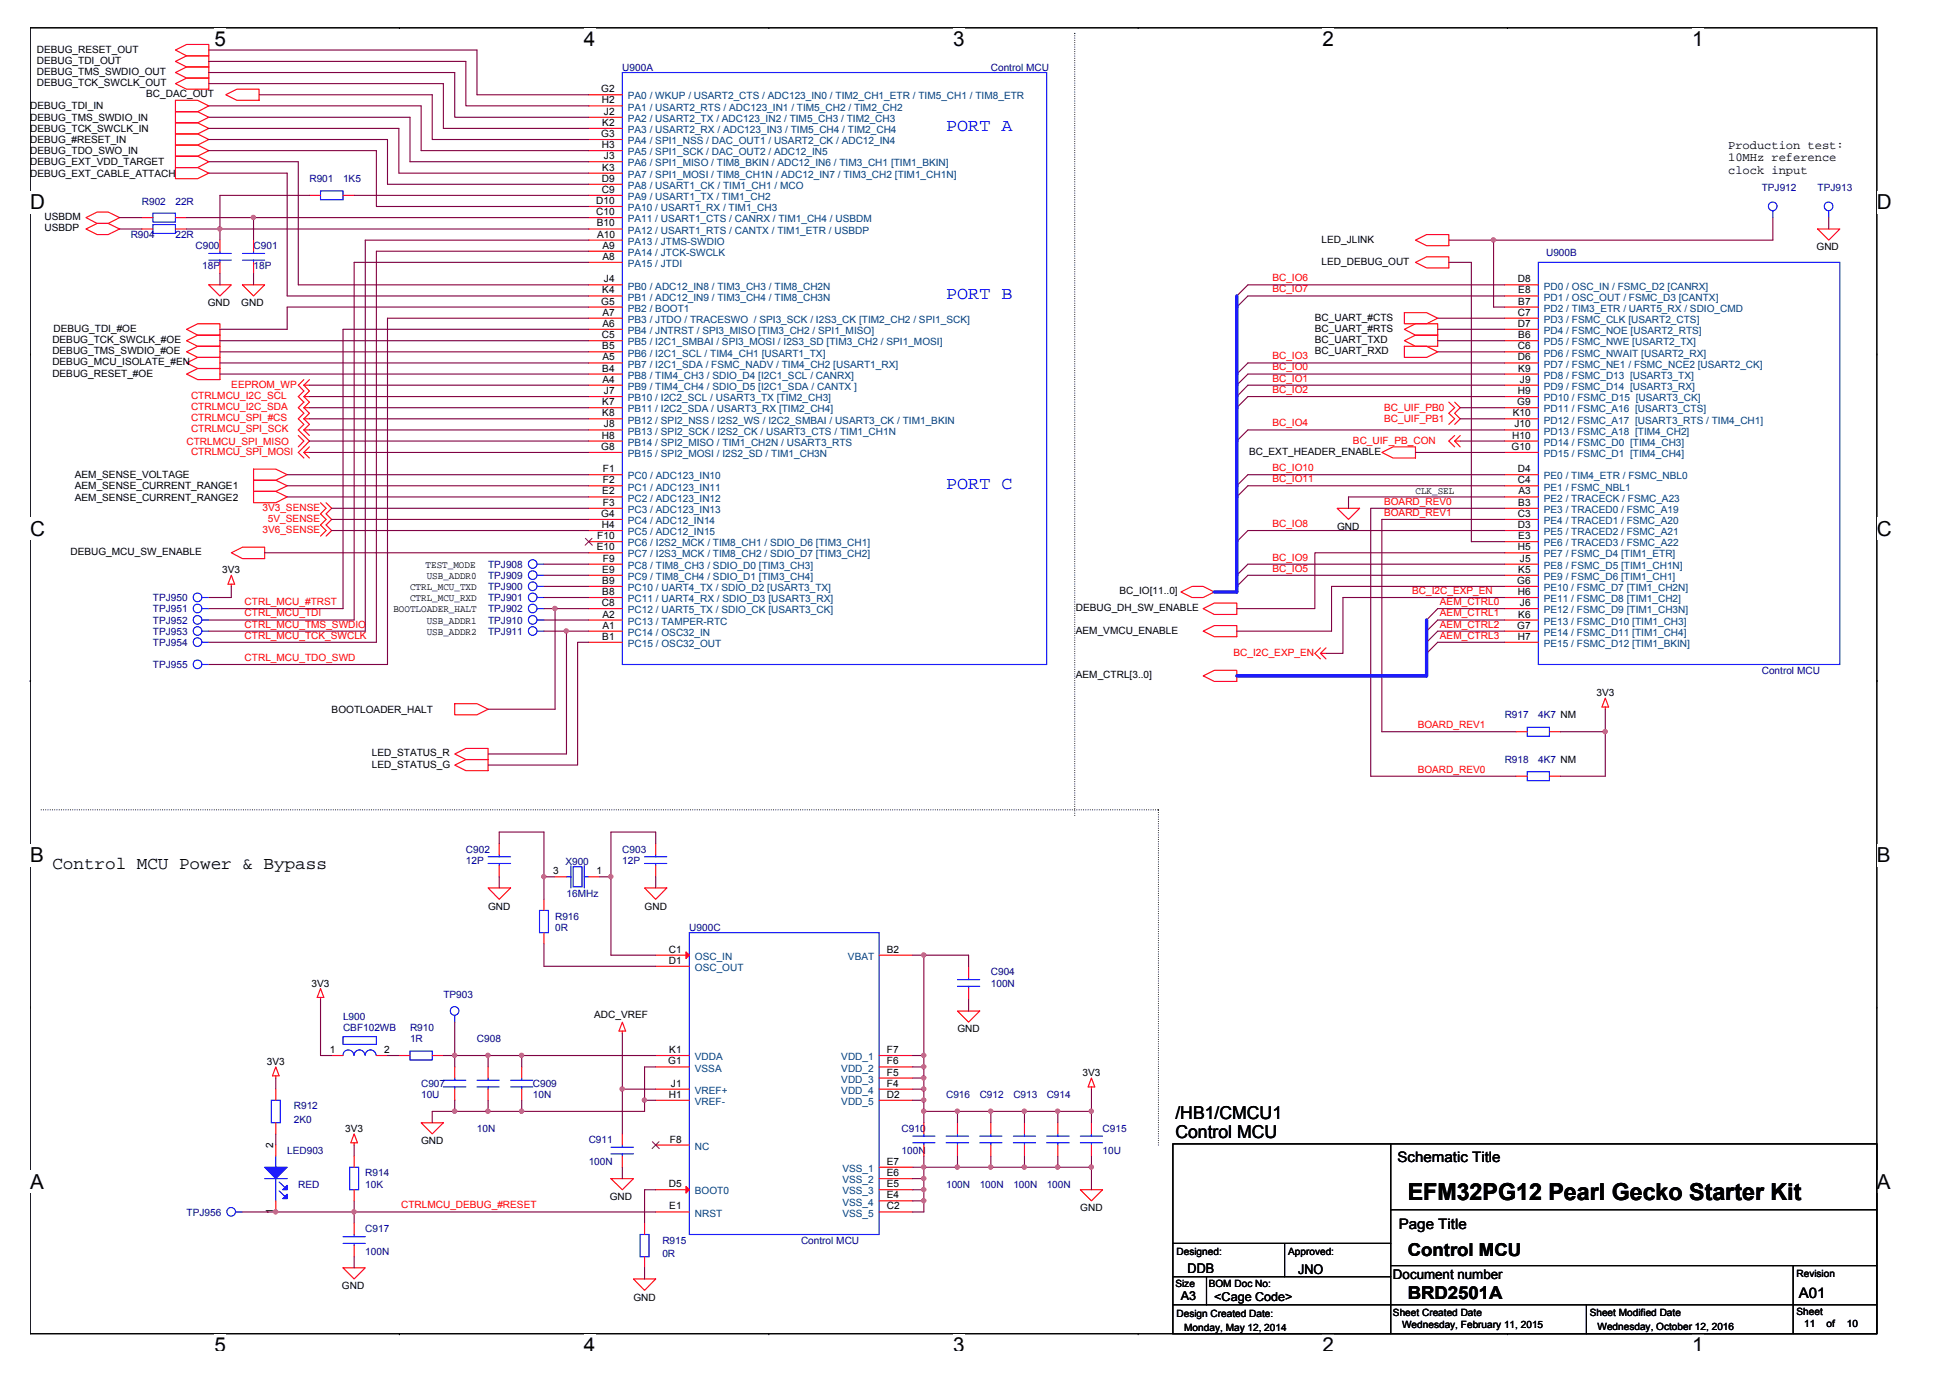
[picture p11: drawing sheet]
<svg xmlns="http://www.w3.org/2000/svg" width="297mm" height="210mm" viewBox="0 0 297 210" stroke-linecap="round" stroke-linejoin="round" font-family="sans-serif">
<defs><g id="words">
<text font-size="3.6" x="214.4" y="182.8">EFM32PG12 Pearl Gecko Starter Kit</text>
<g font-size="3.1">
<text x="32.7" y="7">5</text>
<text x="89" y="7">4</text>
<text x="145.2" y="7">3</text>
<text x="201.5" y="7">2</text>
<text x="257.7" y="7">1</text>
<text x="4.6" y="31.9">D</text>
<text x="285.9" y="31.9">D</text>
<text x="4.6" y="81.6">C</text>
<text x="285.9" y="81.6">C</text>
<text x="4.6" y="131.3">B</text>
<text x="285.9" y="131.3">B</text>
<text x="4.6" y="181.1">A</text>
<text x="285.9" y="181.1">A</text>
<text x="32.7" y="206">5</text>
<text x="89" y="206">4</text>
<text x="145.2" y="206">3</text>
<text x="201.5" y="206">2</text>
<text x="257.7" y="206">1</text>
</g>
<g font-size="2.7" fill="#00f">
<text x="144.1" y="20">PORT A</text>
<text x="144.1" y="45.6">PORT B</text>
<text x="144.1" y="74.5">PORT C</text>
</g>
<g font-size="2.7">
<text x="8" y="132.3">Control MCU Power &amp; Bypass</text>
<text x="179" y="173.3">Control MCU</text>
<text x="179" y="170.4">/HB1/CMCU1</text>
<text x="214.4" y="191.3">Control MCU</text>
<text x="214.4" y="197.9">BRD2501A</text>
</g>
<g font-size="2.2">
<text x="212.9" y="177">Schematic Title</text>
<text x="213.1" y="187.2">Page Title</text>
<text x="274" y="197.7">A01</text>
</g>
<g font-size="2">
<text x="180.9" y="193.8">DDB</text>
<text x="197.8" y="194">JNO</text>
<text x="212.2" y="194.9">Document number</text>
</g>
<g font-size="1.9">
<text x="263.2" y="22.7">Production test:</text>
<text x="263.2" y="24.6">10MHz reference</text>
<text x="263.2" y="26.5">clock input</text>
<text x="179.9" y="198.1">A3</text>
<text x="185" y="198.2">&lt;Cage Code&gt;</text>
</g>
<g font-size="1.5">
<text x="5.6" y="8">DEBUG_RESET_OUT</text>
<text x="5.6" y="9.7">DEBUG_TDI_OUT</text>
<text x="5.6" y="11.4">DEBUG_TMS_SWDIO_OUT</text>
<text x="4.6" y="16.7">DEBUG_TDI_IN</text>
<text x="5.6" y="13.1">DEBUG_TCK_SWCLK_OUT</text>
<text x="22.3" y="14.8">BC_DAC_OUT</text>
<text x="91.6" y="14.1">G2</text>
<text x="91.7" y="15.7">H2</text>
<text x="92" y="17.5">J2</text>
<text x="4.6" y="18.4">DEBUG_TMS_SWDIO_IN</text>
<text x="4.6" y="20.1">DEBUG_TCK_SWCLK_IN</text>
<text x="4.6" y="21.8">DEBUG_#RESET_IN</text>
<text x="4.6" y="23.5">DEBUG_TDO_SWO_IN</text>
<text x="91.6" y="20.9">G3</text>
<text x="91.7" y="22.6">H3</text>
<text x="91.8" y="19.2">K2</text>
<text x="4.6" y="25.2">DEBUG_EXT_VDD_TARGET</text>
<text x="4.6" y="26.9">DEBUG_EXT_CABLE_ATTACH</text>
<text x="91.7" y="27.7">D9</text>
<text x="91.7" y="29.4">C9</text>
<text x="91.8" y="26">K3</text>
<text x="92" y="24.3">J3</text>
<text x="6.8" y="35.2">USBDP</text>
<text x="6.8" y="33.5">USBDM</text>
<text x="90.8" y="31.1">D10</text>
<text x="90.8" y="32.8">C10</text>
<text x="90.9" y="34.5">B10</text>
<text x="90.9" y="36.2">A10</text>
<text x="91.8" y="37.9">A9</text>
<text x="91.8" y="39.6">A8</text>
<text x="201.3" y="37">LED_JLINK</text>
<text x="201.3" y="40.3">LED_DEBUG_OUT</text>
<text x="276.7" y="38.1">GND</text>
<text x="31.6" y="46.7">GND</text>
<text x="36.8" y="46.7">GND</text>
<text x="91.6" y="46.4">G5</text>
<text x="91.8" y="44.7">K4</text>
<text x="92" y="43">J4</text>
<text x="231.2" y="43">D8</text>
<text x="231.3" y="44.7">E8</text>
<text x="231.3" y="46.4">B7</text>
<text x="8" y="52.2">DEBUG_TCK_SWCLK_#OE</text>
<text x="8" y="54">DEBUG_TMS_SWDIO_#OE</text>
<text x="8.1" y="50.5">DEBUG_TDI_#OE</text>
<text x="91.7" y="51.5">C5</text>
<text x="91.8" y="53.2">B5</text>
<text x="91.8" y="48.1">A7</text>
<text x="91.8" y="49.8">A6</text>
<text x="200.3" y="50.5">BC_UART_#RTS</text>
<text x="200.3" y="52.2">BC_UART_TXD</text>
<text x="200.3" y="48.9">BC_UART_#CTS</text>
<text x="200.3" y="54">BC_UART_RXD</text>
<text x="231.2" y="48.1">C7</text>
<text x="231.2" y="49.8">D7</text>
<text x="231.2" y="53.2">C6</text>
<text x="231.3" y="51.5">B6</text>
<text x="8" y="55.7">DEBUG_MCU_ISOLATE_#EN</text>
<text x="8" y="57.4">DEBUG_RESET_#OE</text>
<text x="91.8" y="56.6">B4</text>
<text x="91.8" y="54.9">A5</text>
<text x="91.8" y="58.3">A4</text>
<text x="231.2" y="54.9">D6</text>
<text x="231.3" y="56.6">K9</text>
<text x="231.5" y="58.3">J9</text>
<text x="91.8" y="61.7">K7</text>
<text x="91.8" y="63.4">K8</text>
<text x="92" y="60">J7</text>
<text x="92" y="65.1">J8</text>
<text x="230.4" y="63.4">K10</text>
<text x="230.7" y="65.1">J10</text>
<text x="231.1" y="61.7">G9</text>
<text x="231.2" y="60">H9</text>
<text x="91.6" y="68.5">G8</text>
<text x="91.7" y="66.8">H8</text>
<text x="91.8" y="71.9">F1</text>
<text x="190.3" y="69.3">BC_EXT_HEADER_ENABLE</text>
<text x="230.3" y="68.5">G10</text>
<text x="230.3" y="66.8">H10</text>
<text x="231.2" y="71.9">D4</text>
<text x="11.4" y="72.9">AEM_SENSE_VOLTAGE</text>
<text x="11.4" y="74.5">AEM_SENSE_CURRENT_RANGE1</text>
<text x="11.4" y="76.2">AEM_SENSE_CURRENT_RANGE2</text>
<text x="91.8" y="75.3">E2</text>
<text x="91.8" y="73.6">F2</text>
<text x="91.8" y="77">F3</text>
<text x="215.6" y="75.2">CLK_SEL</text>
<text x="231.2" y="73.6">C4</text>
<text x="231.3" y="77">B3</text>
<text x="231.3" y="75.3">A3</text>
<text x="90.9" y="83.8">E10</text>
<text x="91" y="82.1">F10</text>
<text x="91.6" y="78.7">G4</text>
<text x="91.7" y="80.4">H4</text>
<text x="203.7" y="80.7">GND</text>
<text x="231.2" y="78.7">C3</text>
<text x="231.2" y="80.4">D3</text>
<text x="231.2" y="83.8">H5</text>
<text x="231.3" y="82.1">E3</text>
<text x="10.7" y="84.6">DEBUG_MCU_SW_ENABLE</text>
<text x="33.8" y="87.3">3V3</text>
<text x="62.5" y="89.9">CTRL_MCU_TXD</text>
<text x="64.8" y="86.5">TEST_MODE</text>
<text x="65" y="88.2">USB_ADDR0</text>
<text x="91.8" y="87.2">E9</text>
<text x="91.8" y="88.9">B9</text>
<text x="91.8" y="85.6">F9</text>
<text x="231.1" y="88.9">G6</text>
<text x="231.3" y="87.2">K5</text>
<text x="231.5" y="85.6">J5</text>
<text x="59.9" y="93.3">BOOTLOADER_HALT</text>
<text x="62.5" y="91.6">CTRL_MCU_RXD</text>
<text x="65" y="95">USB_ADDR1</text>
<text x="91.7" y="92.3">C8</text>
<text x="91.8" y="90.6">B8</text>
<text x="91.8" y="94.1">A2</text>
<text x="91.8" y="95.8">A1</text>
<text x="163.9" y="93.1">DEBUG_DH_SW_ENABLE</text>
<text x="170.5" y="90.6">BC_IO[11..0]</text>
<text x="231.1" y="95.8">G7</text>
<text x="231.2" y="90.6">H6</text>
<text x="231.3" y="94.1">K6</text>
<text x="231.5" y="92.3">J6</text>
<text x="65" y="96.7">USB_ADDR2</text>
<text x="91.8" y="97.5">B1</text>
<text x="163.9" y="96.5">AEM_VMCU_ENABLE</text>
<text x="231.2" y="97.5">H7</text>
<text x="163.9" y="103.3">AEM_CTRL[3..0]</text>
<text x="243.2" y="106">3V3</text>
<text x="50.5" y="108.6">BOOTLOADER_HALT</text>
<text x="56.7" y="115.2">LED_STATUS_R</text>
<text x="56.7" y="116.9">LED_STATUS_G</text>
<text x="84.3" y="133.2">3</text>
<text x="90.9" y="133.2">1</text>
<text x="74.4" y="138.6">GND</text>
<text x="98.2" y="138.6">GND</text>
<text x="101.9" y="145.1">C1</text>
<text x="101.9" y="146.8">D1</text>
<text x="135.1" y="145.1">B2</text>
<text x="47.5" y="150.3">3V3</text>
<text x="90.5" y="155.1">ADC_VREF</text>
<text x="50.2" y="160.4">1</text>
<text x="58.5" y="160.4">2</text>
<text x="102" y="160.4">K1</text>
<text x="135.1" y="160.4">F7</text>
<text x="145.9" y="157.3">GND</text>
<text x="40.7" y="162.2">3V3</text>
<text x="101.8" y="162.1">G1</text>
<text x="101.9" y="167.2">H1</text>
<text x="102.2" y="165.5">J1</text>
<text x="135.1" y="162.1">F6</text>
<text x="135.1" y="163.8">F5</text>
<text x="135.1" y="165.5">F4</text>
<text x="135.1" y="167.2">D2</text>
<text x="164.9" y="163.9">3V3</text>
<text x="52.6" y="172.4">3V3</text>
<text x="41.6" y="174.9" transform="rotate(-90 41.6 174.9)">2</text>
<text x="64.1" y="174.3">GND</text>
<text x="102" y="174">F8</text>
<text x="135.1" y="177.4">E7</text>
<text x="135.1" y="179.2">E6</text>
<text x="41.6" y="185" transform="rotate(-90 41.6 185)">1</text>
<text x="92.9" y="182.8">GND</text>
<text x="101.9" y="180.8">D5</text>
<text x="102" y="184.2">E1</text>
<text x="135.1" y="180.8">E5</text>
<text x="135.1" y="182.5">E4</text>
<text x="135.1" y="184.2">C2</text>
<text x="164.6" y="184.5">GND</text>
<text x="179.2" y="191.1">Designed:</text>
<text x="196.2" y="191.1">Approved:</text>
<text x="52.1" y="196.4">GND</text>
<text x="179" y="196">Size</text>
<text x="184.1" y="196">BOM Doc No:</text>
<text x="273.7" y="194.5">Revision</text>
<text x="96.5" y="198.1">GND</text>
<text x="179.2" y="200.7">Design Created Date:</text>
<text x="180.4" y="202.7">Monday, May 12, 2014</text>
<text x="212.2" y="200.5">Sheet Created Date</text>
<text x="213.6" y="202.4">Wednesday, February 11, 2015</text>
<text x="242.2" y="200.5">Sheet Modified Date</text>
<text x="243.3" y="202.5">Wednesday, October 12, 2016</text>
<text x="273.7" y="200.3">Sheet</text>
<text x="274.8" y="202.2">11</text>
<text x="278.2" y="202.2">of</text>
<text x="281.3" y="202.2">10</text>
</g>
<g font-size="1.5" fill="#000080">
<text x="94.8" y="10.8">U900A</text>
<text x="150.9" y="10.8">Control MCU</text>
<text x="47.1" y="27.8">R901</text>
<text x="52.3" y="27.8">1K5</text>
<text x="268.4" y="29.1">TPJ912</text>
<text x="276.9" y="29.1">TPJ913</text>
<text x="21.6" y="31.2">R902</text>
<text x="26.7" y="31.2">22R</text>
<text x="19.9" y="36.3">R904</text>
<text x="26.7" y="36.3">22R</text>
<text x="29.8" y="38">C900</text>
<text x="30.8" y="41">18P</text>
<text x="38.6" y="38">C901</text>
<text x="38.6" y="41">18P</text>
<text x="235.5" y="39">U900B</text>
<text x="74.4" y="89.9">TPJ900</text>
<text x="74.4" y="88.2">TPJ909</text>
<text x="74.4" y="86.5">TPJ908</text>
<text x="23.3" y="91.6">TPJ950</text>
<text x="23.3" y="93.3">TPJ951</text>
<text x="23.3" y="95">TPJ952</text>
<text x="74.4" y="91.6">TPJ901</text>
<text x="74.4" y="93.3">TPJ902</text>
<text x="74.4" y="95">TPJ910</text>
<text x="23.3" y="98.4">TPJ954</text>
<text x="23.3" y="101.8">TPJ955</text>
<text x="23.3" y="96.7">TPJ953</text>
<text x="74.4" y="96.7">TPJ911</text>
<text x="268.4" y="102.6">Control MCU</text>
<text x="229.2" y="109.4">R917</text>
<text x="234.3" y="109.4">4K7 NM</text>
<text x="229.2" y="116.2">R918</text>
<text x="234.3" y="116.2">4K7 NM</text>
<text x="71" y="129.9">C902</text>
<text x="71" y="131.6">12P</text>
<text x="86.1" y="131.7">X900</text>
<text x="94.8" y="129.9">C903</text>
<text x="94.8" y="131.6">12P</text>
<text x="86.3" y="136.7">16MHz</text>
<text x="84.6" y="140.1">R916</text>
<text x="84.6" y="141.8">0R</text>
<text x="105" y="141.8">U900C</text>
<text x="150.9" y="148.6">C904</text>
<text x="52.3" y="155.4">L900</text>
<text x="67.5" y="152">TP903</text>
<text x="150.9" y="150.3">100N</text>
<text x="52.3" y="157.1">CBF102WB</text>
<text x="62.5" y="157.1">R910</text>
<text x="62.5" y="158.8">1R</text>
<text x="72.7" y="158.8">C908</text>
<text x="64.1" y="165.6">C907</text>
<text x="64.1" y="167.3">10U</text>
<text x="81.2" y="165.6">C909</text>
<text x="81.2" y="167.3">10N</text>
<text x="144.1" y="167.3">C916</text>
<text x="149.2" y="167.3">C912</text>
<text x="154.4" y="167.3">C913</text>
<text x="159.4" y="167.3">C914</text>
<text x="44.8" y="169">R912</text>
<text x="44.8" y="171">2K0</text>
<text x="72.7" y="172.4">10N</text>
<text x="137.3" y="172.4">C910</text>
<text x="168" y="172.4">C915</text>
<text x="43.7" y="175.8">LED903</text>
<text x="55.6" y="179.2">R914</text>
<text x="89.7" y="174.1">C911</text>
<text x="89.7" y="177.5">100N</text>
<text x="137.3" y="175.8">100N</text>
<text x="168" y="175.8">10U</text>
<text x="28.4" y="185.2">TPJ956</text>
<text x="45.4" y="180.9">RED</text>
<text x="55.6" y="180.9">10K</text>
<text x="144.1" y="180.9">100N</text>
<text x="149.2" y="180.9">100N</text>
<text x="154.4" y="180.9">100N</text>
<text x="159.4" y="180.9">100N</text>
<text x="55.6" y="187.7">C917</text>
<text x="55.6" y="191.1">100N</text>
<text x="100.9" y="189.4">R915</text>
<text x="100.9" y="191.5">0R</text>
<text x="122" y="189.4">Control MCU</text>
</g>
<g font-size="1.5" fill="#004080">
<text x="95.6" y="15.2">PA0 / WKUP / USART2_CTS / ADC123_IN0 / TIM2_CH1_ETR / TIM5_CH1 / TIM8_ETR</text>
<text x="95.6" y="16.8">PA1 / USART2_RTS / ADC123_IN1 / TIM5_CH2 / TIM2_CH2</text>
<text x="95.6" y="18.6">PA2 / USART2_TX / ADC123_IN2 / TIM5_CH3 / TIM2_CH3</text>
<text x="95.6" y="20.3">PA3 / USART2_RX / ADC123_IN3 / TIM5_CH4 / TIM2_CH4</text>
<text x="95.6" y="22">PA4 / SPI1_NSS / DAC_OUT1 / USART2_CK / ADC12_IN4</text>
<text x="95.6" y="23.7">PA5 / SPI1_SCK / DAC_OUT2 / ADC12_IN5</text>
<text x="95.6" y="25.4">PA6 / SPI1_MISO / TIM8_BKIN / ADC12_IN6 / TIM3_CH1 [TIM1_BKIN]</text>
<text x="95.6" y="27.1">PA7 / SPI1_MOSI / TIM8_CH1N / ADC12_IN7 / TIM3_CH2 [TIM1_CH1N]</text>
<text x="95.6" y="28.8">PA8 / USART1_CK / TIM1_CH1 / MCO</text>
<text x="95.6" y="30.5">PA9 / USART1_TX / TIM1_CH2</text>
<text x="95.6" y="32.2">PA10 / USART1_RX / TIM1_CH3</text>
<text x="95.6" y="33.9">PA11 / USART1_CTS / CANRX / TIM1_CH4 / USBDM</text>
<text x="95.6" y="35.6">PA12 / USART1_RTS / CANTX / TIM1_ETR / USBDP</text>
<text x="95.6" y="37.3">PA13 / JTMS-SWDIO</text>
<text x="95.6" y="39">PA14 / JTCK-SWCLK</text>
<text x="95.6" y="40.7">PA15 / JTDI</text>
<text x="95.6" y="44.1">PB0 / ADC12_IN8 / TIM3_CH3 / TIM8_CH2N</text>
<text x="95.6" y="45.8">PB1 / ADC12_IN9 / TIM3_CH4 / TIM8_CH3N</text>
<text x="95.6" y="47.5">PB2 / BOOT1</text>
<text x="235.2" y="44.1">PD0 / OSC_IN / FSMC_D2 [CANRX]</text>
<text x="235.2" y="45.8">PD1 / OSC_OUT / FSMC_D3 [CANTX]</text>
<text x="235.2" y="47.5">PD2 / TIM3_ETR / UART5_RX / SDIO_CMD</text>
<text x="95.6" y="49.2">PB3 / JTDO / TRACESWO / SPI3_SCK / I2S3_CK [TIM2_CH2 / SPI1_SCK]</text>
<text x="95.6" y="50.9">PB4 / JNTRST / SPI3_MISO [TIM3_CH2 / SPI1_MISO]</text>
<text x="95.6" y="52.6">PB5 / I2C1_SMBAI / SPI3_MOSI / I2S3_SD [TIM3_CH2 / SPI1_MOSI]</text>
<text x="235.2" y="49.2">PD3 / FSMC_CLK [USART2_CTS]</text>
<text x="235.2" y="50.9">PD4 / FSMC_NOE [USART2_RTS]</text>
<text x="235.2" y="52.6">PD5 / FSMC_NWE [USART2_TX]</text>
<text x="95.6" y="54.3">PB6 / I2C1_SCL / TIM4_CH1 [USART1_TX]</text>
<text x="95.6" y="56">PB7 / I2C1_SDA / FSMC_NADV / TIM4_CH2 [USART1_RX]</text>
<text x="95.6" y="57.7">PB8 / TIM4_CH3 / SDIO_D4 [I2C1_SCL / CANRX]</text>
<text x="95.6" y="59.4">PB9 / TIM4_CH4 / SDIO_D5 [I2C1_SDA / CANTX ]</text>
<text x="235.2" y="54.3">PD6 / FSMC_NWAIT [USART2_RX]</text>
<text x="235.2" y="56">PD7 / FSMC_NE1 / FSMC_NCE2 [USART2_CK]</text>
<text x="235.2" y="57.7">PD8 / FSMC_D13 [USART3_TX]</text>
<text x="235.2" y="59.4">PD9 / FSMC_D14 [USART3_RX]</text>
<text x="95.6" y="61.1">PB10 / I2C2_SCL / USART3_TX [TIM2_CH3]</text>
<text x="95.6" y="62.8">PB11 / I2C2_SDA / USART3_RX [TIM2_CH4]</text>
<text x="95.6" y="64.5">PB12 / SPI2_NSS / I2S2_WS / I2C2_SMBAI / USART3_CK / TIM1_BKIN</text>
<text x="235.2" y="61.1">PD10 / FSMC_D15 [USART3_CK]</text>
<text x="235.2" y="62.8">PD11 / FSMC_A16 [USART3_CTS]</text>
<text x="235.2" y="64.5">PD12 / FSMC_A17 [USART3_RTS / TIM4_CH1]</text>
<text x="95.6" y="66.2">PB13 / SPI2_SCK / I2S2_CK / USART3_CTS / TIM1_CH1N</text>
<text x="95.6" y="67.9">PB14 / SPI2_MISO / TIM1_CH2N / USART3_RTS</text>
<text x="95.6" y="69.6">PB15 / SPI2_MOSI / I2S2_SD / TIM1_CH3N</text>
<text x="235.2" y="66.2">PD13 / FSMC_A18 [TIM4_CH2]</text>
<text x="235.2" y="67.9">PD14 / FSMC_D0 [TIM4_CH3]</text>
<text x="235.2" y="69.6">PD15 / FSMC_D1 [TIM4_CH4]</text>
<text x="95.6" y="73">PC0 / ADC123_IN10</text>
<text x="95.6" y="74.7">PC1 / ADC123_IN11</text>
<text x="95.6" y="76.4">PC2 / ADC123_IN12</text>
<text x="235.2" y="73">PE0 / TIM4_ETR / FSMC_NBL0</text>
<text x="235.2" y="74.7">PE1 / FSMC_NBL1</text>
<text x="235.2" y="76.4">PE2 / TRACECK / FSMC_A23</text>
<text x="95.6" y="78.1">PC3 / ADC123_IN13</text>
<text x="95.6" y="79.8">PC4 / ADC12_IN14</text>
<text x="95.6" y="81.5">PC5 / ADC12_IN15</text>
<text x="95.6" y="83.2">PC6 / I2S2_MCK / TIM8_CH1 / SDIO_D6 [TIM3_CH1]</text>
<text x="235.2" y="78.1">PE3 / TRACED0 / FSMC_A19</text>
<text x="235.2" y="79.8">PE4 / TRACED1 / FSMC_A20</text>
<text x="235.2" y="81.5">PE5 / TRACED2 / FSMC_A21</text>
<text x="235.2" y="83.2">PE6 / TRACED3 / FSMC_A22</text>
<text x="95.6" y="84.9">PC7 / I2S3_MCK / TIM8_CH2 / SDIO_D7 [TIM3_CH2]</text>
<text x="95.6" y="86.7">PC8 / TIM8_CH3 / SDIO_D0 [TIM3_CH3]</text>
<text x="95.6" y="88.3">PC9 / TIM8_CH4 / SDIO_D1 [TIM3_CH4]</text>
<text x="235.2" y="84.9">PE7 / FSMC_D4 [TIM1_ETR]</text>
<text x="235.2" y="86.7">PE8 / FSMC_D5 [TIM1_CH1N]</text>
<text x="235.2" y="88.3">PE9 / FSMC_D6 [TIM1_CH1]</text>
<text x="95.6" y="90">PC10 / UART4_TX / SDIO_D2 [USART3_TX]</text>
<text x="95.6" y="91.7">PC11 / UART4_RX / SDIO_D3 [USART3_RX]</text>
<text x="95.6" y="93.4">PC12 / UART5_TX / SDIO_CK [USART3_CK]</text>
<text x="95.6" y="95.2">PC13 / TAMPER-RTC</text>
<text x="235.2" y="90">PE10 / FSMC_D7 [TIM1_CH2N]</text>
<text x="235.2" y="91.7">PE11 / FSMC_D8 [TIM1_CH2]</text>
<text x="235.2" y="93.4">PE12 / FSMC_D9 [TIM1_CH3N]</text>
<text x="235.2" y="95.2">PE13 / FSMC_D10 [TIM1_CH3]</text>
<text x="95.6" y="96.9">PC14 / OSC32_IN</text>
<text x="95.6" y="98.6">PC15 / OSC32_OUT</text>
<text x="235.2" y="96.9">PE14 / FSMC_D11 [TIM1_CH4]</text>
<text x="235.2" y="98.6">PE15 / FSMC_D12 [TIM1_BKIN]</text>
<text x="105.8" y="146.2">OSC_IN</text>
<text x="105.8" y="147.9">OSC_OUT</text>
<text x="129.2" y="146.2">VBAT</text>
<text x="105.8" y="161.5">VDDA</text>
<text x="128.2" y="161.5">VDD_1</text>
<text x="105.8" y="166.6">VREF+</text>
<text x="105.8" y="163.2">VSSA</text>
<text x="128.2" y="163.2">VDD_2</text>
<text x="128.2" y="164.9">VDD_3</text>
<text x="128.2" y="166.6">VDD_4</text>
<text x="105.8" y="168.3">VREF-</text>
<text x="128.2" y="168.3">VDD_5</text>
<text x="105.8" y="175.1">NC</text>
<text x="128.3" y="178.5">VSS_1</text>
<text x="105.8" y="185.3">NRST</text>
<text x="105.8" y="181.9">BOOT0</text>
<text x="128.3" y="180.3">VSS_2</text>
<text x="128.3" y="181.9">VSS_3</text>
<text x="128.3" y="183.6">VSS_4</text>
<text x="128.3" y="185.3">VSS_5</text>
</g>
<g font-size="1.5" fill="#f00">
<text x="193.8" y="44.5">BC_IO7</text>
<text x="193.8" y="42.8">BC_IO6</text>
<text x="35.2" y="59.1">EEPROM_WP</text>
<text x="193.8" y="59.9">BC_IO2</text>
<text x="193.8" y="56.4">BC_IO0</text>
<text x="193.8" y="54.7">BC_IO3</text>
<text x="193.8" y="58.1">BC_IO1</text>
<text x="29.1" y="60.7">CTRLMCU_I2C_SCL</text>
<text x="29.1" y="62.5">CTRLMCU_I2C_SDA</text>
<text x="29.1" y="64.2">CTRLMCU_SPI_#CS</text>
<text x="29.1" y="65.9">CTRLMCU_SPI_SCK</text>
<text x="193.8" y="64.9">BC_IO4</text>
<text x="210.8" y="62.7">BC_UIF_PB0</text>
<text x="210.8" y="64.3">BC_UIF_PB1</text>
<text x="28.4" y="67.7">CTRLMCU_SPI_MISO</text>
<text x="29.1" y="69.3">CTRLMCU_SPI_MOSI</text>
<text x="193.8" y="71.8">BC_IO10</text>
<text x="206.1" y="67.6">BC_UIF_PB_CON</text>
<text x="40" y="77.8">3V3_SENSE</text>
<text x="193.8" y="73.4">BC_IO11</text>
<text x="210.8" y="76.9">BOARD_REV0</text>
<text x="40" y="81.2">3V6_SENSE</text>
<text x="40.8" y="79.5">5V_SENSE</text>
<text x="193.8" y="80.3">BC_IO8</text>
<text x="210.8" y="78.6">BOARD_REV1</text>
<text x="193.8" y="87.1">BC_IO5</text>
<text x="193.8" y="85.4">BC_IO9</text>
<text x="37.3" y="95.6">CTRL_MCU_TMS_SWDIO</text>
<text x="37.3" y="93.9">CTRL_MCU_TDI</text>
<text x="37.3" y="92.2">CTRL_MCU_#TRST</text>
<text x="215.1" y="90.5">BC_I2C_EXP_EN</text>
<text x="219.3" y="92.2">AEM_CTRL0</text>
<text x="219.3" y="93.9">AEM_CTRL1</text>
<text x="219.3" y="95.6">AEM_CTRL2</text>
<text x="37.3" y="97.3">CTRL_MCU_TCK_SWCLK</text>
<text x="37.3" y="100.7">CTRL_MCU_TDO_SWD</text>
<text x="187.9" y="99.9">BC_I2C_EXP_EN</text>
<text x="219.3" y="97.3">AEM_CTRL3</text>
<text x="216" y="110.9">BOARD_REV1</text>
<text x="216" y="117.7">BOARD_REV0</text>
<text x="61.1" y="184.1">CTRLMCU_DEBUG_#RESET</text>
</g>
</g></defs>
<path d="M4.6 4.2h281.3v199h-281.3z" fill="none" stroke="#000" stroke-width=".17"/>
<g fill="#fff">
<path d="M32.7 4.2h1.7v3.5h-1.7z"/>
<path d="M32.7 203.2h1.7v2.5h-1.7z"/>
</g>
<path d="M60.8 4.2h.1M60.8 203.2h.1" fill="none" stroke="#000" stroke-width=".17"/>
<g fill="#fff">
<path d="M89 4.2h1.7v3.5h-1.7z"/>
<path d="M89 203.2h1.7v2.5h-1.7z"/>
</g>
<path d="M117.1 4.2h.1M117.1 203.2h.1" fill="none" stroke="#000" stroke-width=".17"/>
<g fill="#fff">
<path d="M145.2 4.2h1.8v3.5h-1.8z"/>
<path d="M145.2 203.2h1.8v2.5h-1.8z"/>
</g>
<path d="M173.4 4.2h.1M173.4 203.2h.1" fill="none" stroke="#000" stroke-width=".17"/>
<g fill="#fff">
<path d="M201.5 4.2h1.7v3.5h-1.7z"/>
<path d="M201.5 203.2h1.7v2.5h-1.7z"/>
</g>
<path d="M229.6 4.2h.1M229.6 203.2h.1" fill="none" stroke="#000" stroke-width=".17"/>
<g fill="#fff">
<path d="M257.7 4.2h1.8v3.5h-1.8z"/>
<path d="M257.7 203.2h1.8v2.5h-1.8z"/>
<path d="M4.6 29.1h2.2v3.5h-2.2z"/>
<path d="M285.9 29.1h2.2v3.5h-2.2z"/>
<path d="M4.6 78.8h2.2v3.5h-2.2z"/>
<path d="M285.9 78.8h2.2v3.5h-2.2z"/>
</g>
<path d="M4.6 53.9h.1M285.9 53.9h.1" fill="none" stroke="#000" stroke-width=".17"/>
<g fill="#fff">
<path d="M4.6 128.5h2.1v3.5h-2.1z"/>
<path d="M285.9 128.5h2.1v3.5h-2.1z"/>
</g>
<path d="M4.6 103.7h.1M285.9 103.7h.1" fill="none" stroke="#000" stroke-width=".17"/>
<path d="M4.6 103.7h.1M285.9 103.7h.1" fill="none" stroke="#000" stroke-width=".15"/>
<g fill="#fff">
<path d="M4.6 178.3h2.1v3.4h-2.1z"/>
<path d="M285.9 178.3h2.1v3.4h-2.1z"/>
</g>
<g fill="none" stroke="#000" stroke-width=".17">
<path d="M4.6 153.4h.1M285.9 153.4h.1M178.7 174.2h107.2v29h-107.2zM211.9 174.2v29M178.7 194.5h33.2M178.7 189.4h33.2M178.7 198.8h107.2M183.8 194.5v4.3M195.7 189.4v5.1M211.9 184.3h74M211.9 192.8h74M241.7 198.8v4.4"/>
<path d="M273.1 192.8v10.4"/>
</g>
<path d="M163.7 5.1h.1M6.3 123.4h170.2M163.7 124.2v-119.1M176.5 123.4h.1M176.5 174.4v-51" fill="none" stroke="#000" stroke-width=".17" stroke-dasharray="0 .3"/>
<g fill="none" stroke="#f00" stroke-width=".17">
<path d="M26.7 7.6l1.7-.8h3.4v1.7h-3.4zM26.7 9.4l1.7-.9h3.4v1.7h-3.4zM26.7 11l1.7-.8h3.4v1.7h-3.4zM26.7 12.7l1.7-.8h3.4v1.7h-3.4zM26.7 15.3h3.4l1.7 .8-1.7 .9h-3.4zM26.7 17h3.4l1.7 .9-1.7 .8h-3.4zM26.7 18.7h3.4l1.7 .9-1.7 .8h-3.4zM34.4 14.4l1.7-.8h3.4v1.7h-3.4zM89.7 14.4h5.1M89.7 16.1h5.1M89.7 17.9h5.1M89.7 19.6h5.1"/>
<path d="M13.1 34.9l1.7-.9h1.7l1.7 .9-1.7 .8h-1.7zM13.1 33.1l1.7-.8h1.7l1.7 .8-1.7 .9h-1.7zM21.6 33.1h1.7M26.7 20.4h3.4l1.7 .9-1.7 .8h-3.4zM26.7 22.1h3.4l1.7 .8-1.7 .9h-3.4zM26.7 23.8h3.4l1.7 .8-1.7 .9h-3.4zM26.7 25.5h3.4l1.7 .9-1.7 .8h-3.4zM26.7 33.1h1.7M47.1 29.8h1.7M52.3 29.8h1.6M89.7 21.3h5.1M89.7 22.9h5.1"/>
<path d="M89.7 24.6h5.1M89.7 26.4h5.1M89.7 28.1h5.1M89.7 29.8h5.1M89.7 31.5h5.1M89.7 33.1h5.1M89.7 34.9h5.1M89.7 36.6h5.1M89.7 38.3h5.1M89.7 40h5.1M215.6 36.6l1.7-.9h3.4v1.7h-3.4zM215.6 40l1.7-.9h3.4v1.7h-3.4z"/>
<path d="M276.9 34.9h3.4l-1.7 1.7zM28.4 50.2l1.7-.9h3.4v1.8h-3.4zM28.4 51.9l1.7-.8h3.4v1.6h-3.4zM28.4 53.6l1.7-.9h3.4v1.7h-3.4zM28.4 55.3l1.7-.9h3.4v1.7h-3.4zM28.4 57l1.7-.9h3.4v1.7h-3.4zM31.8 43.4h3.4l-1.7 1.7zM36.9 43.4h3.4l-1.7 1.7zM46.3 58.7l.8 .9-.8 .8M46.3 57.8l-.9 .9 .9 .9-.9 .8 .9 .9-.9 .8 .9 .8-.9 .9 .9 .8-.9 .9 1.7 1.7-1.7 1.7 .9 .9M46.3 58.7h.8M47.1 57.8l-.8 .9"/>
<path d="M89.7 43.4h5.1M89.7 45.1h5.1M89.7 46.8h5.1M89.7 48.5h5.1M89.7 50.2h5.1M89.7 51.9h5.1M89.7 53.6h5.1M89.7 55.3h5.1M89.7 57h5.1M89.7 58.7h5.1M213.9 50.2l1.7-.9h3.4v1.8h-3.4zM213.9 51.9l1.7-.8h3.4v1.6h-3.4z"/>
<path d="M213.9 47.6h3.4l1.7 .9-1.7 .8h-3.4zM213.9 52.7h3.4l1.7 .9-1.7 .8h-3.4zM38.6 71.5h3.4l1.7 .8-1.7 .9h-3.4zM38.6 73.2h3.4l1.7 .8-1.7 .8h-3.4zM38.6 74.8h3.4l1.7 .9-1.7 .9h-3.4zM45.4 66.3l.9 .9-.9 .9M46.3 60.4l.8 .9-.8 .8M46.3 62.1l.8 .8-.8 .9M46.3 63.8l.8 .8-.8 .9M46.3 65.5l.8 .8M46.3 68.9l.8 .9M46.3 60.4h.8"/>
<path d="M46.3 62.1h.8M46.3 63.8h.8M46.3 65.5h.8M46.3 68.9h.8M47.1 68.1l-.8 .8M48.8 76.6l.9 .8-.9 .9 .9 .8-.9 .9 .9 .8-.9 .9M49.7 76.6l.8 .8-.8 .9 .8 .8-.8 .9 .8 .8-.8 .9M89.7 60.4h5.1M89.7 62.1h5.1M89.7 63.8h5.1M89.7 65.5h5.1M89.7 67.2h5.1"/>
<path d="M89.7 68.9h5.1M89.7 72.3h5.1M89.7 74h5.1M89.7 75.7h5.1M89.7 77.4h5.1M89.7 79.1h5.1M203.7 77.4h3.4l-1.7 1.7zM210.5 68.9l1.7-.8h3.4v1.7h-3.4zM220.7 61.3l.9 .8-.9 .8 .9 .9-.9 .8M221.6 66.3l-.9 .9 .9 .9M221.6 67.2l.8 .9M221.6 61.3l.8 .8-.8 .8 .8 .9-.8 .8"/>
<path d="M221.6 67.2h.8M222.4 66.3l-.8 .9M31.8 91h.1M31.8 92.7h.1M31.8 94.4h.1M31.8 97.8h.1M35.2 87.6l.5 1.4h-1zM35.2 84.2l1.7-.8h3.4v1.7h-3.4zM35.2 89v.3M82.9 96.1h.1M82.9 89.3h.1M89.7 80.8h5.1"/>
<path d="M89.7 82.5h5.1M89.7 84.2h5.1M89.7 85.9h5.1M89.7 87.6h5.1M89.7 89.3h5.1M89.7 91h5.1M89.7 92.7h5.1M89.7 94.4h5.1M89.7 96.1h5.1M89.7 97.8h5.1M179.9 90.2l1.7-.9h1.7l1.7 .9-1.7 .8h-1.7zM183.3 92.7l1.7-.8h3.4v1.7h-3.4z"/>
<path d="M183.3 96.1l1.7-.8h3.4v1.7h-3.4zM201.1 99.5h.9M201.1 98.7l-.8 .8 .8 .9M201.1 99.5l.9 .9M202 98.7l-.9 .8M31.8 101.2h.1M69.3 107.2h3.4l1.7 .8-1.7 .9h-3.4zM69.3 114.8l1.7-.8h3.4v1.7h-3.4zM69.3 116.5l1.7-.8h3.4v1.7h-3.4zM183.3 103l1.7-.9h3.4v1.7h-3.4zM244.5 106.3l.5 1.4h-1zM244.5 107.7v.3"/>
<path d="M74.4 135.3h3.4l-1.8 1.7zM98.2 135.3h3.4l-1.7 1.7zM48.8 151.9v.4M48.8 150.6l.5 1.3h-1zM94.8 155.7l.5 1.4h-1zM94.8 157.1v.3M145.9 154h3.3l-1.7 1.7zM147.5 147.2v1.7M147.5 150.6v1.7M42 162.5l.5 1.4h-1zM42 163.9v.3M53.9 172.7l.6 1.4h-1.1z"/>
<path d="M53.9 174.1v.3M60.8 160.8h1.7M64.1 171h3.4l-1.7 1.7zM65.8 160.8h1.7M69.3 162.5v1.7M69.3 165.9v1.7M93.1 179.5h3.4l-1.7 1.7zM145.9 171v1.7M145.9 174.4v1.7M150.9 171v1.7M150.9 174.4v1.7M166.3 165.6v.3"/>
<path d="M166.3 164.2l.5 1.4h-1.1zM52.3 193.1h3.3l-1.7 1.7zM53.9 186.3v1.7M53.9 189.7v1.7M96.5 194.8h3.4l-1.7 1.8zM164.6 181.2h3.4l-1.7 1.7z"/>
</g>
<g fill="none" stroke="#800040" stroke-width=".17">
<path d="M190.1 43.4l-1.7 1.7M190.1 45.1l-1.7 1.7M190.1 55.3l-1.7 1.7M190.1 57l-1.7 1.7M190.1 58.7l-1.7 1.7M190.1 60.4l-1.7 1.7M190.1 65.5l-1.7 1.7M190.1 72.3l-1.7 1.7M190.1 74l-1.7 1.7M190.1 80.8l-1.7 1.7M190.1 85.9l-1.7 1.7M190.1 87.6l-1.7 1.7"/>
<path d="M219 92.7l-1.7 1.7M219 94.4l-1.7 1.7M219 96.1l-1.7 1.7M219 97.8l-1.7 1.7"/>
</g>
<g fill="none" stroke="#00f" stroke-width=".17">
<path d="M94.8 11h64.6v90.2h-64.6zM23.3 32.5h3.4v1.3h-3.4zM48.8 29.1h3.5v1.3h-3.5zM30.8 91h1M30.8 92.7h1M30.8 94.4h1M30.8 97.8h1M81.8 96.1h1.1M81.8 89.3h1.1M30.8 101.2h1M145.9 149.2h3.3M145.9 150.2h3.3"/>
<path d="M147.5 150.2v.4M147.5 148.9v.3M62.5 160.1h3.3v1.4h-3.3zM67.5 164.5h3.5M67.5 165.6h3.5M69.3 165.6v.3M69.3 164.2v.3M144.1 173.1h3.4M144.1 174.1h3.4M145.9 174.1v.3M145.9 172.7v.4M149.2 173.1h3.4"/>
<path d="M149.2 174.1h3.4M150.9 174.1v.3M150.9 172.7v.4M52.3 188.4h3.3M52.3 189.4h3.3M53.9 189.4v.3M53.9 188v.4"/>
<circle cx="30.1" cy="97.8" r=".66"/>
<circle cx="30.1" cy="91" r=".66"/>
<circle cx="30.1" cy="92.7" r=".66"/>
<circle cx="30.1" cy="94.4" r=".66"/>
<circle cx="81.1" cy="96.1" r=".66"/>
<circle cx="81.1" cy="89.3" r=".66"/>
<circle cx="30.1" cy="101.2" r=".66"/>
</g>
<path d="M89.2 82l1 1.1M90.2 82l-1.1 1.1" fill="none" stroke="#804000" stroke-width=".15"/>
<path d="M40.3 177.8h3.4l-1.7 1.7z" fill="#00f"/>
<path d="M40.3 177.8h3.4l-1.7 1.7z" fill="none" stroke="#00f" stroke-width=".17"/>
<path d="M43.7 180.6v.6h-.6z" fill="#00f"/>
<path d="M43.7 180.6v.6h-.6z" fill="none" stroke="#00f" stroke-width=".17"/>
<path d="M43.1 182.6l.6-.7v.7z" fill="#00f"/>
<g fill="none" stroke="#00f" stroke-width=".17">
<path d="M31.8 38.6h3.4M31.8 39.6h3.4M33.5 39.6v.4M33.5 38.3v.3M234.3 40h46v61.2h-46zM278.6 32.1v1M81.8 91h1.1M81.8 92.7h1.1M232.6 117.6h3.4v1.3h-3.4zM232.6 110.8h3.4v1.3h-3.4zM86.3 133.6h.7M87 131.9v3.4"/>
<path d="M87.3 132h1.4v3.1h-1.4zM89 131.9v3.4M89 133.6h.7M105 142.1h28.9v45.9h-28.9zM40.3 179.5h3.4M41.3 167.6h1.4v3.4h-1.4zM42 176.1v1.7M42 179.5v3.4M53.3 177.8h1.3v3.4h-1.3zM139 173.1h3.4M139 174.1h3.4M140.7 174.1v.3"/>
<path d="M140.7 172.7v.4M154.4 173.1h3.3M154.4 174.1h3.3M156.1 174.1v.3M156.1 172.7v.4M159.4 173.1h3.5M159.4 174.1h3.5M161.1 174.1v.3M161.1 172.7v.4M42.5 180l.9 .9M42.5 181.4l.9 .8M43.1 182.6l.6-.7v.7z"/>
<path d="M97.5 188h1.4v3.4h-1.4z"/>
<circle cx="278.5" cy="31.4" r=".66"/>
<circle cx="81.1" cy="91" r=".66"/>
<circle cx="81.1" cy="92.7" r=".66"/>
</g>
<g fill="none" stroke="#f00" stroke-width=".17">
<path d="M33.5 36.6v1.7M33.5 40v1.7M278.6 33.1h.1M229.2 43.4h5.1M229.2 45.1h5.1M229.2 46.8h5.1M229.2 48.5h5.1M229.2 50.2h5.1M229.2 51.9h5.1M229.2 53.6h5.1M229.2 55.3h5.1M229.2 57h5.1"/>
<path d="M229.2 58.7h5.1M229.2 60.4h5.1M229.2 62.1h5.1M229.2 63.8h5.1M229.2 65.5h5.1M229.2 67.2h5.1M229.2 68.9h5.1M229.2 72.3h5.1M229.2 74h5.1M229.2 75.7h5.1M229.2 77.4h5.1M229.2 79.1h5.1"/>
<path d="M82.9 91h.1M82.9 92.7h.1M229.2 80.8h5.1M229.2 82.5h5.1M229.2 84.2h5.1M229.2 85.9h5.1M229.2 87.6h5.1M229.2 89.3h5.1M229.2 91h5.1M229.2 92.7h5.1M229.2 94.4h5.1M229.2 96.1h5.1"/>
<path d="M229.2 97.8h5.1M230.9 118.2h1.7M230.9 111.5h1.7M236 118.2h1.7M236 111.5h1.7M84.6 133.6h1.7M89.7 133.6h1.7M42 174.4v1.7M42 171v1.7M42 165.9v1.7M53.9 176.1v1.7M140.7 171v1.7"/>
<path d="M140.7 174.4v1.7M156.1 171v1.7M156.1 174.4v1.7M161.1 171v1.7M161.1 174.4v1.7M42 182.9v1.7M53.9 181.2v1.7M98.2 191.4v1.7M98.2 186.3v1.7M99.9 184.6h5.1"/>
</g>
<path d="M104.5 180.7l.5 .5-.5 .5z" fill="#f00"/>
<path d="M99.9 181.2h5.1M104.5 180.7l.5 .5-.5 .5z" fill="none" stroke="#f00" stroke-width=".17"/>
<path d="M104.5 145l.5 .5-.5 .5z" fill="#f00"/>
<g fill="none" stroke="#f00" stroke-width=".17">
<path d="M21.6 34.9h1.7M26.7 34.9h1.7M38.6 36.6v1.7M38.6 40v1.7M270.1 33.1h.1M31.8 96.1h.1M82.9 94.4h.1M82.9 87.6h.1M82.9 85.9h.1M76 128.5v1.7M76 131.9v1.7M82.9 137v1.7"/>
<path d="M99.9 128.5v1.7M99.9 131.9v1.7M69.3 155.7h.1M82.9 142.1v1.7M99.9 145.5h5.1M99.9 147.2h5.1M104.5 145l.5 .5-.5 .5zM133.9 145.5h5.1M50.5 160.8h1.8M57.3 160.8h1.7M74.4 162.5v1.7M74.4 165.9v1.7"/>
<path d="M79.5 162.5v1.7M79.5 165.9v1.7M94.8 172.7v1.7M94.8 176.1v1.7M99.9 167.6h5.1M99.9 165.9h5.1M99.9 162.5h5.1M99.9 160.8h5.1M99.9 174.4h5.1M133.9 160.8h5.1M133.9 162.5h5.1M133.9 164.2h5.1"/>
<path d="M133.9 165.9h5.1M133.9 167.6h5.1M133.9 177.8h5.1M133.9 179.5h5.1M166.3 171v1.7M166.3 174.4v1.7M36.9 184.6h.1M133.9 181.2h5.1M133.9 182.9h5.1M133.9 184.6h5.1"/>
</g>
<path d="M99.4 173.9l1 1.1M100.4 173.9l-1.1 1.1" fill="none" stroke="#804000" stroke-width=".15"/>
<g fill="none" stroke="#00f" stroke-width=".17">
<path d="M23.3 34.2h3.4v1.4h-3.4zM36.9 38.6h3.4M36.9 39.6h3.4M38.6 39.6v.4M38.6 38.3v.3M270.1 32.1v1M30.8 96.1h1M81.8 94.4h1.1M81.8 87.6h1.1M81.8 85.9h1.1M74.4 130.5h3.4M74.4 131.5h3.4"/>
<path d="M76 131.5v.4M76 130.2v.3M82.2 138.7h1.3v3.4h-1.3zM98.2 130.5h3.4M98.2 131.5h3.4M99.9 131.5v.4M99.9 130.2v.3M52.3 157.9h5v1.2h-5zM69.3 154.7v1M52.3 160.7a.83 .83 0 0 1 .8-.8 .83 .83 0 0 1 .8 .8M53.9 160.7a.83 .83 0 0 1 .9-.8 .83 .83 0 0 1 .8 .8M55.6 160.7a.83 .83 0 0 1 .9-.8 .83 .83 0 0 1 .8 .8"/>
<path d="M72.7 164.5h3.3M72.7 165.6h3.3M74.4 165.6v.3M74.4 164.2v.3M77.8 164.5h3.4M77.8 165.6h3.4M79.5 165.6v.3M79.5 164.2v.3M93.1 174.8h3.4M93.1 175.8h3.4M94.8 175.8v.3M94.8 174.4v.4"/>
<path d="M164.6 173.1h3.4M164.6 174.1h3.4M166.3 174.1v.3M166.3 172.7v.4M35.9 184.6h1"/>
<circle cx="270" cy="31.4" r=".66"/>
<circle cx="30.1" cy="96.1" r=".66"/>
<circle cx="81.1" cy="87.6" r=".66"/>
<circle cx="81.1" cy="85.9" r=".66"/>
<circle cx="81.1" cy="94.4" r=".66"/>
<circle cx="69.2" cy="154" r=".66"/>
<circle cx="35.2" cy="184.6" r=".66"/>
</g>
<path d="M166.3 177.8v3.4" fill="none" stroke="#800040" stroke-width=".17"/>
<circle cx="166.2" cy="177.8" r=".32" fill="#f0f"/>
<circle cx="166.2" cy="177.8" r=".32" fill="none" stroke="#f0f" stroke-width=".17"/>
<path d="M139 177.8h1.7M139 179.5h1.7v1.7h-1.7M139 160.8h1.7M139 167.6h1.7M140.7 164.2v1.7M139 182.9h1.7v1.7h-1.7" fill="none" stroke="#800040" stroke-width=".17"/>
<circle cx="140.7" cy="165.9" r=".32" fill="#f0f"/>
<circle cx="140.7" cy="165.9" r=".32" fill="none" stroke="#f0f" stroke-width=".17"/>
<circle cx="140.7" cy="164.2" r=".32" fill="#f0f"/>
<circle cx="140.7" cy="164.2" r=".32" fill="none" stroke="#f0f" stroke-width=".17"/>
<path d="M139 164.2h1.7M139 162.5h1.7" fill="none" stroke="#800040" stroke-width=".17"/>
<circle cx="140.7" cy="162.5" r=".32" fill="#f0f"/>
<circle cx="140.7" cy="162.5" r=".32" fill="none" stroke="#f0f" stroke-width=".17"/>
<path d="M140.7 177.8v1.7" fill="none" stroke="#800040" stroke-width=".17"/>
<circle cx="140.7" cy="179.5" r=".32" fill="#f0f"/>
<circle cx="140.7" cy="179.5" r=".32" fill="none" stroke="#f0f" stroke-width=".17"/>
<path d="M140.7 181.2v1.7" fill="none" stroke="#800040" stroke-width=".17"/>
<circle cx="140.7" cy="182.9" r=".32" fill="#f0f"/>
<circle cx="140.7" cy="182.9" r=".32" fill="none" stroke="#f0f" stroke-width=".17"/>
<circle cx="140.7" cy="181.2" r=".32" fill="#f0f"/>
<circle cx="140.7" cy="181.2" r=".32" fill="none" stroke="#f0f" stroke-width=".17"/>
<path d="M69.3 167.6v1.7M74.4 167.6v1.7M74.4 160.8v1.7M161.1 177.8h5.2M166.3 169.3v1.7" fill="none" stroke="#800040" stroke-width=".17"/>
<circle cx="161.1" cy="177.8" r=".32" fill="#f0f"/>
<circle cx="161.1" cy="177.8" r=".32" fill="none" stroke="#f0f" stroke-width=".17"/>
<path d="M156.1 176.1v1.7h5v-1.7" fill="none" stroke="#800040" stroke-width=".17"/>
<circle cx="156" cy="177.8" r=".32" fill="#f0f"/>
<circle cx="156" cy="177.8" r=".32" fill="none" stroke="#f0f" stroke-width=".17"/>
<path d="M140.7 176.1v1.7M145.9 176.1v1.7M150.9 176.1v1.7M161.1 169.3h5.2" fill="none" stroke="#800040" stroke-width=".17"/>
<circle cx="166.2" cy="169.3" r=".32" fill="#f0f"/>
<circle cx="166.2" cy="169.3" r=".32" fill="none" stroke="#f0f" stroke-width=".17"/>
<circle cx="161.1" cy="169.3" r=".32" fill="#f0f"/>
<circle cx="161.1" cy="169.3" r=".32" fill="none" stroke="#f0f" stroke-width=".17"/>
<path d="M65.8 169.3h3.5M98.2 162.5h1.7M145.9 169.3v1.7M150.9 169.3v1.7M156.1 169.3v1.7M161.1 169.3v1.7" fill="none" stroke="#800040" stroke-width=".17"/>
<circle cx="69.2" cy="169.3" r=".32" fill="#f0f"/>
<circle cx="69.2" cy="169.3" r=".32" fill="none" stroke="#f0f" stroke-width=".17"/>
<path d="M65.8 169.3v1.7M94.8 165.9h5.1M98.2 167.6h1.7M140.7 169.3h5.2M140.7 160.8v3.4M156.1 169.3h5M98.2 181.2h1.7" fill="none" stroke="#800040" stroke-width=".17"/>
<circle cx="145.8" cy="169.3" r=".32" fill="#f0f"/>
<circle cx="145.8" cy="169.3" r=".32" fill="none" stroke="#f0f" stroke-width=".17"/>
<circle cx="140.7" cy="169.3" r=".32" fill="#f0f"/>
<circle cx="140.7" cy="169.3" r=".32" fill="none" stroke="#f0f" stroke-width=".17"/>
<path d="M139 165.9h1.7v1.7M140.7 169.3v1.7" fill="none" stroke="#800040" stroke-width=".17"/>
<circle cx="140.7" cy="167.6" r=".32" fill="#f0f"/>
<circle cx="140.7" cy="167.6" r=".32" fill="none" stroke="#f0f" stroke-width=".17"/>
<path d="M98.2 162.5v5.1" fill="none" stroke="#800040" stroke-width=".17"/>
<circle cx="98.2" cy="167.6" r=".32" fill="#f0f"/>
<circle cx="98.2" cy="167.6" r=".32" fill="none" stroke="#f0f" stroke-width=".17"/>
<g fill="none" stroke="#800040" stroke-width=".17">
<path d="M139 145.5h1.7M147.5 152.3v1.7M147.5 145.5v1.7M53.9 174.4v1.7M79.5 160.8v1.7M79.5 167.6v1.7M98.2 167.6v1.7M140.7 177.8h5.2M140.7 167.6v1.7M166.3 176.1v1.7M166.3 165.9v3.4M53.9 182.9v3.4"/>
<path d="M53.9 191.4v1.7"/>
</g>
<circle cx="145.8" cy="177.8" r=".32" fill="#f0f"/>
<circle cx="145.8" cy="177.8" r=".32" fill="none" stroke="#f0f" stroke-width=".17"/>
<circle cx="140.7" cy="177.8" r=".32" fill="#f0f"/>
<circle cx="140.7" cy="177.8" r=".32" fill="none" stroke="#f0f" stroke-width=".17"/>
<path d="M145.9 177.8h5" fill="none" stroke="#800040" stroke-width=".17"/>
<circle cx="150.9" cy="177.8" r=".32" fill="#f0f"/>
<circle cx="150.9" cy="177.8" r=".32" fill="none" stroke="#f0f" stroke-width=".17"/>
<path d="M48.8 152.3v8.5h1.7M69.3 155.7v5.1M59 160.8h1.8M145.9 169.3h5" fill="none" stroke="#800040" stroke-width=".17"/>
<circle cx="69.2" cy="160.8" r=".32" fill="#f0f"/>
<circle cx="69.2" cy="160.8" r=".32" fill="none" stroke="#f0f" stroke-width=".17"/>
<path d="M74.4 160.8h5.1" fill="none" stroke="#800040" stroke-width=".17"/>
<circle cx="79.4" cy="160.8" r=".32" fill="#f0f"/>
<circle cx="79.4" cy="160.8" r=".32" fill="none" stroke="#f0f" stroke-width=".17"/>
<circle cx="74.3" cy="160.8" r=".32" fill="#f0f"/>
<circle cx="74.3" cy="160.8" r=".32" fill="none" stroke="#f0f" stroke-width=".17"/>
<path d="M69.3 160.8v1.7M74.4 169.3h23.8" fill="none" stroke="#800040" stroke-width=".17"/>
<circle cx="79.4" cy="169.3" r=".32" fill="#f0f"/>
<circle cx="79.4" cy="169.3" r=".32" fill="none" stroke="#f0f" stroke-width=".17"/>
<circle cx="74.3" cy="169.3" r=".32" fill="#f0f"/>
<circle cx="74.3" cy="169.3" r=".32" fill="none" stroke="#f0f" stroke-width=".17"/>
<path d="M94.8 157.4v8.5M69.3 169.3h5.1M69.3 160.8h5.1" fill="none" stroke="#800040" stroke-width=".17"/>
<circle cx="94.8" cy="165.9" r=".32" fill="#f0f"/>
<circle cx="94.8" cy="165.9" r=".32" fill="none" stroke="#f0f" stroke-width=".17"/>
<path d="M67.5 160.8h1.8M79.5 160.8h20.4M94.8 165.9v6.8M94.8 177.8v1.7M150.9 177.8h5.2M150.9 169.3h5.2" fill="none" stroke="#800040" stroke-width=".17"/>
<circle cx="156" cy="169.3" r=".32" fill="#f0f"/>
<circle cx="156" cy="169.3" r=".32" fill="none" stroke="#f0f" stroke-width=".17"/>
<circle cx="150.9" cy="169.3" r=".32" fill="#f0f"/>
<circle cx="150.9" cy="169.3" r=".32" fill="none" stroke="#f0f" stroke-width=".17"/>
<path d="M36.9 184.6h5.1M98.2 193.1v1.7M98.2 181.2v5.1" fill="none" stroke="#800040" stroke-width=".17"/>
<circle cx="42" cy="184.6" r=".32" fill="#f0f"/>
<circle cx="42" cy="184.6" r=".32" fill="none" stroke="#f0f" stroke-width=".17"/>
<path d="M76 128.5v-1.8h6.9v6.9h1.7M93.1 126.7h6.8v1.8M82.9 147.2h17M93.1 145.5h6.8" fill="none" stroke="#800040" stroke-width=".17"/>
<circle cx="82.8" cy="133.5" r=".32" fill="#f0f"/>
<circle cx="82.8" cy="133.5" r=".32" fill="none" stroke="#f0f" stroke-width=".17"/>
<path d="M93.1 126.7v6.9h-1.7" fill="none" stroke="#800040" stroke-width=".17"/>
<circle cx="93" cy="133.5" r=".32" fill="#f0f"/>
<circle cx="93" cy="133.5" r=".32" fill="none" stroke="#f0f" stroke-width=".17"/>
<g fill="none" stroke="#800040" stroke-width=".17">
<path d="M39.5 14.4h26.3M60.8 19.6v6.8h28.9M62.5 17.9v6.7M64.1 16.1v6.8M72.7 7.6v6.8h17M28.4 34.9h5.1v1.7M28.4 33.1h10.2v3.5M38.6 33.1h51.1M57.3 22.9v8.6h32.4M59 21.3v6.8h30.7M89.7 38.3h-32.4v59.5h-25.5M89.7 36.6h-34.1v59.5h-23.8"/>
<path d="M89.7 40h-35.8v54.4h-22.1M33.5 41.7v1.7M38.6 41.7v1.7M89.7 50.2h-37.4v42.5h-20.5M89.7 48.5h-30.7v52.7M76 133.6v1.7M99.9 133.6v1.7M42 172.7v1.7M42 164.2v1.7"/>
</g>
<circle cx="38.6" cy="33.1" r=".32" fill="#f0f"/>
<circle cx="38.6" cy="33.1" r=".32" fill="none" stroke="#f0f" stroke-width=".17"/>
<path d="M33.5 34.9h56.2" fill="none" stroke="#800040" stroke-width=".17"/>
<circle cx="33.5" cy="34.9" r=".32" fill="#f0f"/>
<circle cx="33.5" cy="34.9" r=".32" fill="none" stroke="#f0f" stroke-width=".17"/>
<path d="M65.8 14.4v6.9h23.9M67.5 12.7v6.9h22.2M47.1 29.8h-13.6v5.1M62.5 24.6h27.2M64.1 22.9h25.6M224.1 40v42.5h5.1M227.5 36.6h42.6M227.5 46.8h1.7M35.2 89.3v1.7h-3.4M31.8 101.2h27.2" fill="none" stroke="#800040" stroke-width=".17"/>
<circle cx="227.5" cy="36.5" r=".32" fill="#f0f"/>
<circle cx="227.5" cy="36.5" r=".32" fill="none" stroke="#f0f" stroke-width=".17"/>
<path d="M217.3 94.4v5.1" fill="none" stroke="#00f" stroke-width=".51"/>
<g fill="none" stroke="#800040" stroke-width=".17">
<path d="M50.5 77.4h39.2M50.5 79.1h39.2M82.9 89.3h6.8M82.9 91h6.8M82.9 85.9h6.8M82.9 87.6h6.8M219 92.7h10.2M219 94.4h10.2M219 96.1h10.2M219 97.8h10.2M82.9 133.6v3.4M93.1 133.6v11.9"/>
<path d="M82.9 143.8v3.4M140.7 145.5v15.3"/>
</g>
<circle cx="140.7" cy="160.8" r=".32" fill="#f0f"/>
<circle cx="140.7" cy="160.8" r=".32" fill="none" stroke="#f0f" stroke-width=".17"/>
<path d="M140.7 145.5h6.8" fill="none" stroke="#800040" stroke-width=".17"/>
<circle cx="140.7" cy="145.5" r=".32" fill="#f0f"/>
<circle cx="140.7" cy="145.5" r=".32" fill="none" stroke="#f0f" stroke-width=".17"/>
<g fill="none" stroke="#800040" stroke-width=".17">
<path d="M43.7 26.4v18.7h46M45.4 24.6v18.8h44.3M53.9 29.8h35.8M220.7 36.6h6.8v10.2M270.1 33.1v3.5M278.6 33.1v1.8M43.7 46.8h46M190.1 57h39.1M190.1 55.3h39.1M190.1 58.7h39.1M190.1 45.1h39.1M190.1 43.4h39.1"/>
<path d="M47.1 67.2h42.6M47.1 62.1h42.6M47.1 60.4h42.6M190.1 60.4h39.1M190.1 65.5h39.1M210.5 79.1v32.4h20.4M229.2 77.4h-20.4v40.8h22.1M50.5 80.8h39.2M82.9 96.1h3.4M190.1 87.6h39.1M190.1 85.9h39.1M190.1 80.8h39.1"/>
<path d="M229.2 91h-24.6v8.5h-2.6M74.4 108h10.2M244.5 111.5v6.7"/>
</g>
<path d="M188.4 45.1v28.9M188.4 82.5v7.7h-3.4" fill="none" stroke="#00f" stroke-width=".51"/>
<circle cx="244.5" cy="111.4" r=".32" fill="#f0f"/>
<circle cx="244.5" cy="111.4" r=".32" fill="none" stroke="#f0f" stroke-width=".17"/>
<path d="M219 50.2h10.2M219 48.5h10.2M190.1 72.3h39.1M190.1 74h39.1M210.5 79.1h18.7M215.6 68.9h13.6M229.2 75.7h-23.8v1.7M229.2 89.3h-26.4v6.8h-14.4M237.7 118.2h6.8M244.5 108v3.5h-6.8M42 184.6h57.9" fill="none" stroke="#800040" stroke-width=".17"/>
<path d="M217.3 99.5v3.5h-28.9" fill="none" stroke="#00f" stroke-width=".51"/>
<circle cx="53.9" cy="184.6" r=".32" fill="#f0f"/>
<circle cx="53.9" cy="184.6" r=".32" fill="none" stroke="#f0f" stroke-width=".17"/>
<g fill="none" stroke="#800040" stroke-width=".17">
<path d="M31.8 7.6h40.9M31.8 9.4h39.2v6.7h18.7M31.8 11h37.5v6.9h20.4M31.8 12.7h35.7M31.8 16.1h32.3M31.8 17.9h30.7M31.8 19.6h29M18.2 34.9h3.4M18.2 33.1h3.4M31.8 21.3h27.2M31.8 22.9h25.5M31.8 24.6h13.6"/>
<path d="M31.8 26.4h11.9M220.7 40h3.4M33.5 57h56.2M33.5 53.6h56.2M33.5 51.9h56.2M33.5 55.3h56.2M43.7 46.8v3.4h-10.2M47.1 58.7h42.6M219 51.9h10.2M219 53.6h10.2M43.7 72.3h46M43.7 74h46"/>
<path d="M43.7 75.7h46M222.4 62.1h6.8M222.4 63.8h6.8M222.4 67.2h6.8M40.3 84.2h49.4M82.9 92.7h1.7M82.9 94.4h6.8M86.3 96.1v18.7h-11.9M89.7 97.8h-1.7v18.7h-13.6M229.2 84.2h-28.9v8.5h-11.9"/>
</g>
<circle cx="86.3" cy="96.1" r=".32" fill="#f0f"/>
<circle cx="86.3" cy="96.1" r=".32" fill="none" stroke="#f0f" stroke-width=".17"/>
<path d="M84.6 92.7v15.3M86.3 96.1h3.4" fill="none" stroke="#800040" stroke-width=".17"/>
<circle cx="84.5" cy="92.7" r=".32" fill="#f0f"/>
<circle cx="84.5" cy="92.7" r=".32" fill="none" stroke="#f0f" stroke-width=".17"/>
<path d="M47.1 63.8h42.6M47.1 65.5h42.6M47.1 68.9h42.6M84.6 92.7h5.1" fill="none" stroke="#800040" stroke-width=".17"/>
<path d="M188.4 74v8.5" fill="none" stroke="#00f" stroke-width=".51"/>
<circle cx="166.2" cy="177.8" r=".32" fill="#f0f"/>
<circle cx="166.2" cy="177.8" r=".32" fill="none" stroke="#f0f" stroke-width=".17"/>
<circle cx="140.7" cy="165.9" r=".32" fill="#f0f"/>
<circle cx="140.7" cy="165.9" r=".32" fill="none" stroke="#f0f" stroke-width=".17"/>
<circle cx="140.7" cy="164.2" r=".32" fill="#f0f"/>
<circle cx="140.7" cy="164.2" r=".32" fill="none" stroke="#f0f" stroke-width=".17"/>
<circle cx="140.7" cy="162.5" r=".32" fill="#f0f"/>
<circle cx="140.7" cy="162.5" r=".32" fill="none" stroke="#f0f" stroke-width=".17"/>
<circle cx="140.7" cy="179.5" r=".32" fill="#f0f"/>
<circle cx="140.7" cy="179.5" r=".32" fill="none" stroke="#f0f" stroke-width=".17"/>
<circle cx="140.7" cy="182.9" r=".32" fill="#f0f"/>
<circle cx="140.7" cy="182.9" r=".32" fill="none" stroke="#f0f" stroke-width=".17"/>
<circle cx="140.7" cy="181.2" r=".32" fill="#f0f"/>
<circle cx="140.7" cy="181.2" r=".32" fill="none" stroke="#f0f" stroke-width=".17"/>
<circle cx="161.1" cy="177.8" r=".32" fill="#f0f"/>
<circle cx="161.1" cy="177.8" r=".32" fill="none" stroke="#f0f" stroke-width=".17"/>
<circle cx="156" cy="177.8" r=".32" fill="#f0f"/>
<circle cx="156" cy="177.8" r=".32" fill="none" stroke="#f0f" stroke-width=".17"/>
<circle cx="166.2" cy="169.3" r=".32" fill="#f0f"/>
<circle cx="166.2" cy="169.3" r=".32" fill="none" stroke="#f0f" stroke-width=".17"/>
<circle cx="161.1" cy="169.3" r=".32" fill="#f0f"/>
<circle cx="161.1" cy="169.3" r=".32" fill="none" stroke="#f0f" stroke-width=".17"/>
<circle cx="69.2" cy="169.3" r=".32" fill="#f0f"/>
<circle cx="69.2" cy="169.3" r=".32" fill="none" stroke="#f0f" stroke-width=".17"/>
<circle cx="145.8" cy="169.3" r=".32" fill="#f0f"/>
<circle cx="145.8" cy="169.3" r=".32" fill="none" stroke="#f0f" stroke-width=".17"/>
<circle cx="140.7" cy="169.3" r=".32" fill="#f0f"/>
<circle cx="140.7" cy="169.3" r=".32" fill="none" stroke="#f0f" stroke-width=".17"/>
<circle cx="140.7" cy="167.6" r=".32" fill="#f0f"/>
<circle cx="140.7" cy="167.6" r=".32" fill="none" stroke="#f0f" stroke-width=".17"/>
<circle cx="98.2" cy="167.6" r=".32" fill="#f0f"/>
<circle cx="98.2" cy="167.6" r=".32" fill="none" stroke="#f0f" stroke-width=".17"/>
<circle cx="145.8" cy="177.8" r=".32" fill="#f0f"/>
<circle cx="145.8" cy="177.8" r=".32" fill="none" stroke="#f0f" stroke-width=".17"/>
<circle cx="140.7" cy="177.8" r=".32" fill="#f0f"/>
<circle cx="140.7" cy="177.8" r=".32" fill="none" stroke="#f0f" stroke-width=".17"/>
<circle cx="150.9" cy="177.8" r=".32" fill="#f0f"/>
<circle cx="150.9" cy="177.8" r=".32" fill="none" stroke="#f0f" stroke-width=".17"/>
<circle cx="69.2" cy="160.8" r=".32" fill="#f0f"/>
<circle cx="69.2" cy="160.8" r=".32" fill="none" stroke="#f0f" stroke-width=".17"/>
<circle cx="79.4" cy="160.8" r=".32" fill="#f0f"/>
<circle cx="79.4" cy="160.8" r=".32" fill="none" stroke="#f0f" stroke-width=".17"/>
<circle cx="74.3" cy="160.8" r=".32" fill="#f0f"/>
<circle cx="74.3" cy="160.8" r=".32" fill="none" stroke="#f0f" stroke-width=".17"/>
<circle cx="79.4" cy="169.3" r=".32" fill="#f0f"/>
<circle cx="79.4" cy="169.3" r=".32" fill="none" stroke="#f0f" stroke-width=".17"/>
<circle cx="74.3" cy="169.3" r=".32" fill="#f0f"/>
<circle cx="74.3" cy="169.3" r=".32" fill="none" stroke="#f0f" stroke-width=".17"/>
<circle cx="94.8" cy="165.9" r=".32" fill="#f0f"/>
<circle cx="94.8" cy="165.9" r=".32" fill="none" stroke="#f0f" stroke-width=".17"/>
<circle cx="156" cy="169.3" r=".32" fill="#f0f"/>
<circle cx="156" cy="169.3" r=".32" fill="none" stroke="#f0f" stroke-width=".17"/>
<circle cx="150.9" cy="169.3" r=".32" fill="#f0f"/>
<circle cx="150.9" cy="169.3" r=".32" fill="none" stroke="#f0f" stroke-width=".17"/>
<circle cx="42" cy="184.6" r=".32" fill="#f0f"/>
<circle cx="42" cy="184.6" r=".32" fill="none" stroke="#f0f" stroke-width=".17"/>
<circle cx="82.8" cy="133.5" r=".32" fill="#f0f"/>
<circle cx="82.8" cy="133.5" r=".32" fill="none" stroke="#f0f" stroke-width=".17"/>
<circle cx="93" cy="133.5" r=".32" fill="#f0f"/>
<circle cx="93" cy="133.5" r=".32" fill="none" stroke="#f0f" stroke-width=".17"/>
<circle cx="38.6" cy="33.1" r=".32" fill="#f0f"/>
<circle cx="38.6" cy="33.1" r=".32" fill="none" stroke="#f0f" stroke-width=".17"/>
<circle cx="33.5" cy="34.9" r=".32" fill="#f0f"/>
<circle cx="33.5" cy="34.9" r=".32" fill="none" stroke="#f0f" stroke-width=".17"/>
<circle cx="227.5" cy="36.5" r=".32" fill="#f0f"/>
<circle cx="227.5" cy="36.5" r=".32" fill="none" stroke="#f0f" stroke-width=".17"/>
<circle cx="140.7" cy="160.8" r=".32" fill="#f0f"/>
<circle cx="140.7" cy="160.8" r=".32" fill="none" stroke="#f0f" stroke-width=".17"/>
<circle cx="140.7" cy="145.5" r=".32" fill="#f0f"/>
<circle cx="140.7" cy="145.5" r=".32" fill="none" stroke="#f0f" stroke-width=".17"/>
<circle cx="244.5" cy="111.4" r=".32" fill="#f0f"/>
<circle cx="244.5" cy="111.4" r=".32" fill="none" stroke="#f0f" stroke-width=".17"/>
<circle cx="53.9" cy="184.6" r=".32" fill="#f0f"/>
<circle cx="53.9" cy="184.6" r=".32" fill="none" stroke="#f0f" stroke-width=".17"/>
<circle cx="86.3" cy="96.1" r=".32" fill="#f0f"/>
<circle cx="86.3" cy="96.1" r=".32" fill="none" stroke="#f0f" stroke-width=".17"/>
<circle cx="84.5" cy="92.7" r=".32" fill="#f0f"/>
<circle cx="84.5" cy="92.7" r=".32" fill="none" stroke="#f0f" stroke-width=".17"/>
<use href="#words"/>
</svg>
